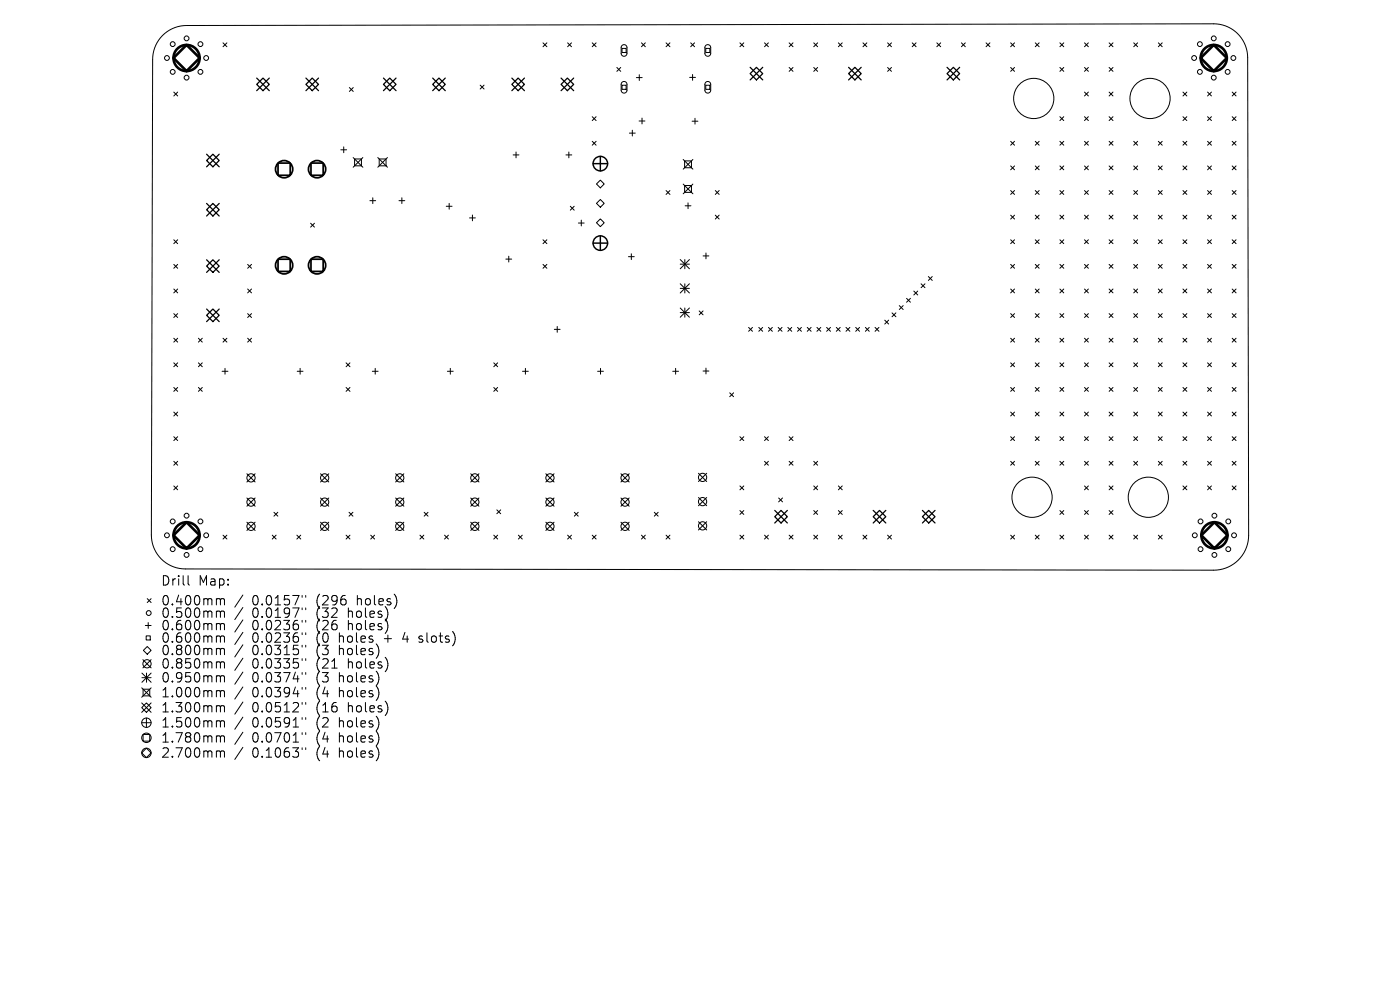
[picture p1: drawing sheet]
<svg xmlns="http://www.w3.org/2000/svg" width="297mm" height="210mm" viewBox="0 0 297 210" stroke-linecap="round" stroke-linejoin="round" font-family="sans-serif">
<defs><g id="words">
<g font-size="2.8">
<text x="34.1" y="124.5">Drill</text>
<text x="42.1" y="124.5">Map:</text>
<text x="34.1" y="128.7">0.400mm</text>
<text x="34.1" y="131.3">0.500mm</text>
<text x="53.5" y="128.7">0.0157&quot;</text>
<text x="53.5" y="131.3">0.0197&quot;</text>
<text x="67.2" y="128.7">(296</text>
<text x="67.2" y="131.3">(32</text>
<text x="74.1" y="131.3">holes)</text>
<text x="76" y="128.7">holes)</text>
<text x="34.1" y="134">0.600mm</text>
<text x="34.1" y="136.6">0.600mm</text>
<text x="53.5" y="134">0.0236&quot;</text>
<text x="53.5" y="136.6">0.0236&quot;</text>
<text x="67.2" y="134">(26</text>
<text x="67.2" y="136.6">(0</text>
<text x="72.2" y="136.6">holes</text>
<text x="74.1" y="134">holes)</text>
<text x="81.9" y="136.6">+</text>
<text x="86.1" y="136.6">4</text>
<text x="89.7" y="136.6">slots)</text>
<text x="34.1" y="139.3">0.800mm</text>
<text x="34.1" y="142.1">0.850mm</text>
<text x="53.5" y="139.3">0.0315&quot;</text>
<text x="53.5" y="142.1">0.0335&quot;</text>
<text x="67.2" y="139.3">(3</text>
<text x="67.2" y="142.1">(21</text>
<text x="72.2" y="139.3">holes)</text>
<text x="74.1" y="142.1">holes)</text>
<text x="34.1" y="145.1">0.950mm</text>
<text x="34.1" y="148.2">1.000mm</text>
<text x="53.5" y="145.1">0.0374&quot;</text>
<text x="53.5" y="148.2">0.0394&quot;</text>
<text x="67.2" y="145.1">(3</text>
<text x="67.2" y="148.2">(4</text>
<text x="72.2" y="145.1">holes)</text>
<text x="72.2" y="148.2">holes)</text>
<text x="34.1" y="151.4">1.300mm</text>
<text x="34.1" y="154.6">1.500mm</text>
<text x="53.5" y="151.4">0.0512&quot;</text>
<text x="53.5" y="154.6">0.0591&quot;</text>
<text x="67.2" y="151.4">(16</text>
<text x="67.2" y="154.6">(2</text>
<text x="72.2" y="154.6">holes)</text>
<text x="74.1" y="151.4">holes)</text>
<text x="34.1" y="157.8">1.780mm</text>
<text x="34.1" y="161">2.700mm</text>
<text x="53.5" y="157.8">0.0701&quot;</text>
<text x="53.5" y="161">0.1063&quot;</text>
<text x="67.2" y="157.8">(4</text>
<text x="67.2" y="161">(4</text>
<text x="72.2" y="157.8">holes)</text>
<text x="72.2" y="161">holes)</text>
</g>
</g></defs>
<g fill="none" stroke="#000" stroke-width=".21">
<path d="M34.5 7.5a7.2 7.2 0 0 1 5.1-2.1l217.9-.3a7.2 7.2 0 0 1 7.2 7.1l.2 101.4a7.4 7.4 0 0 1-7.4 7.4l-218.2-.3a7.2 7.2 0 0 1-7.2-7.2l.3-100.9a7.2 7.2 0 0 1 2.1-5.1zM36.9 19.5l.8 .9M37.7 19.5l-.8 .9M47.3 9.1l.8 .8M48.1 9.1l-.8 .8M74.1 18.6l.8 .8M74.9 18.6l-.8 .8M101.9 18.1l.8 .8M102.7 18.1l-.8 .8M115.2 9.1l.8 .8M116 9.1l-.8 .8M120.4 9.1l.8 .8"/>
<path d="M121.2 9.1l-.8 .8M125.6 9.1l.9 .8M126.5 9.1l-.9 .8M130.9 14.3l.8 .8M131.7 14.3l-.8 .8M132 10.3h.8v.8h-.8zM132 9.7l.6-.2 .4 .4v1.5l-.4 .5h-.5l-.3-.4v-1.5zM132 18.1h.8v.9h-.8zM132 17.5l.6-.2 .4 .4v1.5l-.4 .5h-.5l-.3-.4v-1.5zM135 16.5h1.2M135.6 15.8v1.3M136.1 9.1l.8 .8"/>
<path d="M136.9 9.1l-.8 .8M141.3 9.1l.8 .8M142.1 9.1l-.8 .8M146.3 16.4h1.2M146.5 9.1l.8 .8M146.9 15.8v1.2M147.3 9.1l-.8 .8M149.7 10.3h.9v.8h-.9zM149.7 9.7l.6-.2 .4 .4 .1 1.5-.5 .5h-.5l-.2-.4-.1-1.5zM149.7 18.1h.9v.9h-.9zM149.7 17.5l.6-.2 .4 .4 .1 1.5-.5 .5h-.5l-.2-.4-.1-1.5zM157 9.1l.8 .8"/>
<path d="M157.8 9.1l-.8 .8M162.2 9.1l.8 .8M163 9.1l-.8 .8M167.4 14.3l.8 .8M167.4 9.1l.8 .8M168.2 14.3l-.8 .8M168.2 9.1l-.8 .8M172.6 9.1l.9 .8M172.6 14.3l.9 .8M173.5 9.1l-.9 .8M173.5 14.3l-.9 .8M177.9 9.1l.8 .8"/>
<path d="M178.7 9.1l-.8 .8M183.1 9.1l.8 .8M183.9 9.1l-.8 .8M188.3 14.3l.8 .8M188.3 9.1l.8 .8M189.1 9.1l-.8 .8M189.1 14.3l-.8 .8M193.5 9.1l.8 .8M194.3 9.1l-.8 .8M198.7 9.1l.9 .8M199.6 9.1l-.9 .8M204 9.1l.8 .8"/>
<path d="M204.8 9.1l-.8 .8M209.2 9.1l.8 .8M210 9.1l-.8 .8M214.4 9.1l.8 .8M214.4 14.3l.8 .8M215.2 9.1l-.8 .8M215.2 14.3l-.8 .8M219.6 9.1l.9 .8M220.5 9.1l-.9 .8M224.9 14.3l.8 .8M224.9 9.1l.8 .8M225.7 14.3l-.8 .8"/>
<path d="M225.7 9.1l-.8 .8M230.1 14.3l.8 .8M230.1 9.1l.8 .8M230.1 19.5l.8 .9M230.9 9.1l-.8 .8M230.9 19.5l-.8 .9M230.9 14.3l-.8 .8M235.3 19.5l.8 .9M235.3 14.3l.8 .8M235.3 9.1l.8 .8M236.1 14.3l-.8 .8M236.1 19.5l-.8 .9"/>
<path d="M236.1 9.1l-.8 .8M240.5 9.1l.8 .8M241.3 9.1l-.8 .8M245.7 9.1l.9 .8M246.6 9.1l-.9 .8M251 19.5l.8 .9M251.8 19.5l-.8 .9M256.2 19.5l.8 .9M257 19.5l-.8 .9M261.4 19.5l.8 .9M262.2 19.5l-.8 .9M72.3 31.8h1.2"/>
<path d="M72.9 31.2v1.2M74.9 33.4l2.1 2.1M75.2 33.7h1.5v1.5h-1.5zM77 33.4l-2.1 2.1M80.1 33.4l2.1 2.1M80.4 33.7h1.5v1.5h-1.5zM82.2 33.4l-2.1 2.1M108.9 32.9h1.2M109.5 32.2v1.3M120.1 32.9h1.2M120.7 32.2v1.3M125.6 24.8l.9 .8"/>
<path d="M125.6 30l.9 .8M126.5 24.8l-.9 .8M126.5 30l-.9 .8M126.5 39l.9-.8 .8 .8-.8 .9zM133.5 28.2h1.3M134.1 27.6v1.3M135.6 25.7h1.2M136.2 25.1v1.2M144.9 39.1l2.1 2M144.9 33.8l2.1 2.1M145.2 34.1h1.5v1.5h-1.5zM145.2 39.4h1.5v1.4h-1.5z"/>
<path d="M146.8 25.7h1.3M147 33.8l-2.1 2.1M147 39.1l-2.1 2M147.4 25.1v1.2M214.4 30l.8 .8M214.4 35.2l.8 .8M215.2 35.2l-.8 .8M215.2 30l-.8 .8M219.6 35.2l.9 .8M219.6 30l.9 .8M220.5 30l-.9 .8M220.5 35.2l-.9 .8"/>
<path d="M224.9 24.8l.8 .8M224.9 35.2l.8 .8M224.9 30l.8 .8M225.7 24.8l-.8 .8M225.7 30l-.8 .8M225.7 35.2l-.8 .8M230.1 24.8l.8 .8M230.1 30l.8 .8M230.1 35.2l.8 .8M230.9 24.8l-.8 .8M230.9 35.2l-.8 .8M230.9 30l-.8 .8"/>
<path d="M235.3 35.2l.8 .8M235.3 24.8l.8 .8M235.3 30l.8 .8M236.1 30l-.8 .8M236.1 35.2l-.8 .8M236.1 24.8l-.8 .8M240.5 30l.8 .8M240.5 35.2l.8 .8M241.3 35.2l-.8 .8M241.3 30l-.8 .8M245.7 35.2l.9 .8M245.7 30l.9 .8"/>
<path d="M246.6 35.2l-.9 .8M246.6 30l-.9 .8M251 24.8l.8 .8M251 35.2l.8 .8M251 30l.8 .8M251.8 30l-.8 .8M251.8 35.2l-.8 .8M251.8 24.8l-.8 .8M256.2 24.8l.8 .8M256.2 35.2l.8 .8M256.2 30l.8 .8M257 24.8l-.8 .8"/>
<path d="M257 35.2l-.8 .8M257 30l-.8 .8M261.4 24.8l.8 .8M261.4 30l.8 .8M261.4 35.2l.8 .8M262.2 30l-.8 .8M262.2 35.2l-.8 .8M262.2 24.8l-.8 .8M36.9 50.9l.8 .8M36.9 56.1l.8 .8M37.7 50.9l-.8 .8M37.7 56.1l-.8 .8"/>
<path d="M52.5 56.1l.9 .8M53.4 56.1l-.9 .8M65.9 47.4l.8 .8M66.7 47.4l-.8 .8M78.5 42.6h1.2M79.1 42v1.2M84.6 42.6h1.3M85.3 42v1.2M94.7 43.8h1.2M95.3 43.1v1.3M99.6 46.2h1.2M100.2 45.6v1.2"/>
<path d="M107.3 55h1.2M107.9 54.3v1.3M115.2 50.9l.8 .8M115.2 56.1l.8 .8M116 50.9l-.8 .8M116 56.1l-.8 .8M121 43.8l.8 .8M121.8 43.8l-.8 .8M122.7 47.3h1.2M123.3 46.7v1.2M126.5 43.1l.9-.8 .8 .8-.8 .9zM127.4 46.4l.8 .9-.8 .8-.9-.8z"/>
<path d="M133.3 54.4h1.2M133.9 53.8v1.3M141.3 40.4l.8 .8M142.1 40.4l-.8 .8M144.3 55.1l2 1.9M144.3 56h2M145.3 55.1v1.9M145.3 43.7h1.3M146 43v1.3M146.3 55.1l-2 1.9M149.2 54.3h1.2M149.8 53.7v1.2"/>
<path d="M151.7 40.4l.9 .8M151.7 45.6l.9 .9M152.6 40.4l-.9 .8M152.6 45.6l-.9 .9M196.9 58.7l.9 .8M197.8 58.7l-.9 .8M214.4 40.4l.8 .8M214.4 45.6l.8 .9M214.4 50.9l.8 .8M214.4 56.1l.8 .8M215.2 40.4l-.8 .8M215.2 50.9l-.8 .8"/>
<path d="M215.2 56.1l-.8 .8M215.2 45.6l-.8 .9M219.6 45.6l.9 .9M219.6 50.9l.9 .8M219.6 56.1l.9 .8M219.6 40.4l.9 .8M220.5 45.6l-.9 .9M220.5 56.1l-.9 .8M220.5 50.9l-.9 .8M220.5 40.4l-.9 .8M224.9 40.4l.8 .8M224.9 50.9l.8 .8"/>
<path d="M224.9 56.1l.8 .8M224.9 45.6l.8 .9M225.7 40.4l-.8 .8M225.7 50.9l-.8 .8M225.7 56.1l-.8 .8M225.7 45.6l-.8 .9M230.1 45.6l.8 .9M230.1 50.9l.8 .8M230.1 40.4l.8 .8M230.1 56.1l.8 .8M230.9 45.6l-.8 .9M230.9 50.9l-.8 .8"/>
<path d="M230.9 40.4l-.8 .8M230.9 56.1l-.8 .8M235.3 50.9l.8 .8M235.3 56.1l.8 .8M235.3 40.4l.8 .8M235.3 45.6l.8 .9M236.1 40.4l-.8 .8M236.1 45.6l-.8 .9M236.1 56.1l-.8 .8M236.1 50.9l-.8 .8M240.5 40.4l.8 .8M240.5 45.6l.8 .9"/>
<path d="M240.5 50.9l.8 .8M240.5 56.1l.8 .8M241.3 40.4l-.8 .8M241.3 50.9l-.8 .8M241.3 56.1l-.8 .8M241.3 45.6l-.8 .9M245.7 50.9l.9 .8M245.7 56.1l.9 .8M245.7 40.4l.9 .8M245.7 45.6l.9 .9M246.6 45.6l-.9 .9M246.6 50.9l-.9 .8"/>
<path d="M246.6 40.4l-.9 .8M246.6 56.1l-.9 .8M251 40.4l.8 .8M251 45.6l.8 .9M251 50.9l.8 .8M251 56.1l.8 .8M251.8 40.4l-.8 .8M251.8 45.6l-.8 .9M251.8 56.1l-.8 .8M251.8 50.9l-.8 .8M256.2 50.9l.8 .8M256.2 40.4l.8 .8"/>
<path d="M256.2 56.1l.8 .8M256.2 45.6l.8 .9M257 40.4l-.8 .8M257 50.9l-.8 .8M257 56.1l-.8 .8M257 45.6l-.8 .9M261.4 45.6l.8 .9M261.4 40.4l.8 .8M261.4 50.9l.8 .8M261.4 56.1l.8 .8M262.2 45.6l-.8 .9M262.2 50.9l-.8 .8"/>
<path d="M262.2 56.1l-.8 .8M262.2 40.4l-.8 .8M36.9 61.3l.8 .8M36.9 66.5l.8 .9M36.9 71.8l.8 .8M36.9 77l.8 .8M37.7 61.3l-.8 .8M37.7 66.5l-.8 .9M37.7 71.8l-.8 .8M37.7 77l-.8 .8M42.1 77l.8 .8M42.1 71.8l.8 .8"/>
<path d="M42.9 71.8l-.8 .8M42.9 77l-.8 .8M47.1 78.8h1.3M47.3 71.8l.8 .8M47.7 78.1v1.3M48.1 71.8l-.8 .8M52.5 61.3l.9 .8M52.5 66.5l.9 .9M52.5 71.8l.9 .8M53.4 61.3l-.9 .8M53.4 66.5l-.9 .9M53.4 71.8l-.9 .8"/>
<path d="M63.1 78.8h1.2M63.7 78.1v1.3M73.4 77l.8 .8M74.2 77l-.8 .8M79 78.8h1.2M79.6 78.1v1.3M94.9 78.8h1.2M95.5 78.1v1.3M104.8 77l.8 .8M105.6 77l-.8 .8M110.8 78.8h1.3M111.5 78.1v1.3"/>
<path d="M117.6 69.9h1.2M118.2 69.3v1.2M126.8 78.8h1.2M127.4 78.1v1.3M142.7 78.8h1.2M143.3 78.1v1.3M144.3 60.2l2 2M144.3 61.2h2M144.3 65.3l2 2M144.3 66.3h2M145.3 60.2v2M145.3 65.3v2"/>
<path d="M146.3 60.2l-2 2M146.3 65.3l-2 2M148.3 66l.9 .8M149.2 66l-.9 .8M149.2 78.7h1.2M149.8 78.1v1.2M158.8 69.5l.8 .8M159.6 69.5l-.8 .8M161 69.5l.8 .8M161.8 69.5l-.8 .8M163 69.5l.8 .8M163.8 69.5l-.8 .8"/>
<path d="M165.1 69.5l.8 .8M165.9 69.5l-.8 .8M167.1 69.5l.9 .8M168 69.5l-.9 .8M169.2 69.5l.8 .8M170 69.5l-.8 .8M171.3 69.5l.8 .8M172.1 69.5l-.8 .8M173.3 69.5l.8 .8M174.1 69.5l-.8 .8M175.4 69.5l.8 .8M176.2 69.5l-.8 .8"/>
<path d="M177.4 69.5l.8 .8M178.2 69.5l-.8 .8M179.5 69.5l.8 .8M180.3 69.5l-.8 .8M181.5 69.5l.9 .8M182.4 69.5l-.9 .8M183.6 69.5l.8 .8M184.4 69.5l-.8 .8M185.6 69.5l.9 .8M186.5 69.5l-.9 .8M187.7 67.9l.8 .8M188.5 67.9l-.8 .8"/>
<path d="M189.2 66.4l.9 .8M190.1 66.4l-.9 .8M190.8 64.8l.8 .9M191.6 64.8l-.8 .9M192.3 63.3l.8 .8M193.1 63.3l-.8 .8M193.9 61.7l.8 .9M194.7 61.7l-.8 .9M195.4 60.2l.8 .8M196.2 60.2l-.8 .8M214.4 61.3l.8 .8M214.4 66.5l.8 .9"/>
<path d="M214.4 71.8l.8 .8M214.4 77l.8 .8M215.2 61.3l-.8 .8M215.2 66.5l-.8 .9M215.2 77l-.8 .8M215.2 71.8l-.8 .8M219.6 61.3l.9 .8M219.6 66.5l.9 .9M219.6 71.8l.9 .8M219.6 77l.9 .8M220.5 61.3l-.9 .8M220.5 71.8l-.9 .8"/>
<path d="M220.5 77l-.9 .8M220.5 66.5l-.9 .9M224.9 61.3l.8 .8M224.9 71.8l.8 .8M224.9 77l.8 .8M224.9 66.5l.8 .9M225.7 66.5l-.8 .9M225.7 71.8l-.8 .8M225.7 77l-.8 .8M225.7 61.3l-.8 .8M230.1 61.3l.8 .8M230.1 66.5l.8 .9"/>
<path d="M230.1 71.8l.8 .8M230.1 77l.8 .8M230.9 61.3l-.8 .8M230.9 66.5l-.8 .9M230.9 71.8l-.8 .8M230.9 77l-.8 .8M235.3 71.8l.8 .8M235.3 77l.8 .8M235.3 61.3l.8 .8M235.3 66.5l.8 .9M236.1 61.3l-.8 .8M236.1 66.5l-.8 .9"/>
<path d="M236.1 71.8l-.8 .8M236.1 77l-.8 .8M240.5 77l.8 .8M240.5 61.3l.8 .8M240.5 66.5l.8 .9M240.5 71.8l.8 .8M241.3 61.3l-.8 .8M241.3 66.5l-.8 .9M241.3 71.8l-.8 .8M241.3 77l-.8 .8M245.7 71.8l.9 .8M245.7 77l.9 .8"/>
<path d="M245.7 61.3l.9 .8M245.7 66.5l.9 .9M246.6 61.3l-.9 .8M246.6 66.5l-.9 .9M246.6 71.8l-.9 .8M246.6 77l-.9 .8M251 61.3l.8 .8M251 77l.8 .8M251 66.5l.8 .9M251 71.8l.8 .8M251.8 61.3l-.8 .8M251.8 66.5l-.8 .9"/>
<path d="M251.8 71.8l-.8 .8M251.8 77l-.8 .8M256.2 71.8l.8 .8M256.2 77l.8 .8M256.2 61.3l.8 .8M256.2 66.5l.8 .9M257 61.3l-.8 .8M257 77l-.8 .8M257 66.5l-.8 .9M257 71.8l-.8 .8M261.4 77l.8 .8M261.4 61.3l.8 .8"/>
<path d="M261.4 66.5l.8 .9M261.4 71.8l.8 .8M262.2 71.8l-.8 .8M262.2 61.3l-.8 .8M262.2 77l-.8 .8M262.2 66.5l-.8 .9M36.9 82.2l.8 .8M36.9 87.4l.8 .8M36.9 92.6l.8 .9M36.9 97.9l.8 .8M37.7 82.2l-.8 .8M37.7 87.4l-.8 .8"/>
<path d="M37.7 92.6l-.8 .9M37.7 97.9l-.8 .8M42.1 82.2l.8 .8M42.9 82.2l-.8 .8M73.4 82.2l.8 .8M74.2 82.2l-.8 .8M104.8 82.2l.8 .8M105.6 82.2l-.8 .8M154.8 83.3l.8 .9M155.6 83.3l-.8 .9M157 92.6l.8 .9M157.8 92.6l-.8 .9"/>
<path d="M162.2 97.9l.8 .8M162.2 92.6l.8 .9M163 92.6l-.8 .9M163 97.9l-.8 .8M167.4 92.6l.8 .9M167.4 97.9l.8 .8M168.2 92.6l-.8 .9M168.2 97.9l-.8 .8M172.6 97.9l.9 .8M173.5 97.9l-.9 .8M214.4 82.2l.8 .8M214.4 87.4l.8 .8"/>
<path d="M214.4 92.6l.8 .9M214.4 97.9l.8 .8M215.2 82.2l-.8 .8M215.2 87.4l-.8 .8M215.2 92.6l-.8 .9M215.2 97.9l-.8 .8M219.6 87.4l.9 .8M219.6 82.2l.9 .8M219.6 92.6l.9 .9M219.6 97.9l.9 .8M220.5 82.2l-.9 .8M220.5 87.4l-.9 .8"/>
<path d="M220.5 92.6l-.9 .9M220.5 97.9l-.9 .8M224.9 92.6l.8 .9M224.9 87.4l.8 .8M224.9 97.9l.8 .8M224.9 82.2l.8 .8M225.7 82.2l-.8 .8M225.7 87.4l-.8 .8M225.7 92.6l-.8 .9M225.7 97.9l-.8 .8M230.1 97.9l.8 .8M230.1 82.2l.8 .8"/>
<path d="M230.1 87.4l.8 .8M230.1 92.6l.8 .9M230.9 82.2l-.8 .8M230.9 97.9l-.8 .8M230.9 87.4l-.8 .8M230.9 92.6l-.8 .9M235.3 87.4l.8 .8M235.3 92.6l.8 .9M235.3 82.2l.8 .8M235.3 97.9l.8 .8M236.1 92.6l-.8 .9M236.1 82.2l-.8 .8"/>
<path d="M236.1 97.9l-.8 .8M236.1 87.4l-.8 .8M240.5 97.9l.8 .8M240.5 82.2l.8 .8M240.5 87.4l.8 .8M240.5 92.6l.8 .9M241.3 92.6l-.8 .9M241.3 82.2l-.8 .8M241.3 97.9l-.8 .8M241.3 87.4l-.8 .8M245.7 87.4l.9 .8M245.7 92.6l.9 .9"/>
<path d="M245.7 97.9l.9 .8M245.7 82.2l.9 .8M246.6 87.4l-.9 .8M246.6 92.6l-.9 .9M246.6 97.9l-.9 .8M246.6 82.2l-.9 .8M251 97.9l.8 .8M251 82.2l.8 .8M251 87.4l.8 .8M251 92.6l.8 .9M251.8 82.2l-.8 .8M251.8 87.4l-.8 .8"/>
<path d="M251.8 92.6l-.8 .9M251.8 97.9l-.8 .8M256.2 87.4l.8 .8M256.2 92.6l.8 .9M256.2 97.9l.8 .8M256.2 82.2l.8 .8M257 82.2l-.8 .8M257 87.4l-.8 .8M257 92.6l-.8 .9M257 97.9l-.8 .8M261.4 82.2l.8 .8M261.4 97.9l.8 .8"/>
<path d="M261.4 87.4l.8 .8M261.4 92.6l.8 .9M262.2 82.2l-.8 .8M262.2 87.4l-.8 .8M262.2 92.6l-.8 .9M262.2 97.9l-.8 .8M36.9 103.1l.8 .8M37.7 103.1l-.8 .8M47.3 113.5l.8 .8M48.1 113.5l-.8 .8M52.4 100.5l1.7 1.7M52.4 105.6l1.7 1.8"/>
<path d="M52.4 110.8l1.7 1.7M54.1 100.5l-1.7 1.7M54.1 105.6l-1.7 1.8M54.1 110.8l-1.7 1.7M57.8 113.5l.8 .8M58.1 108.7l.8 .8M58.6 113.5l-.8 .8M58.9 108.7l-.8 .8M63 113.5l.8 .8M63.8 113.5l-.8 .8M68 100.5l1.7 1.7M68 105.6l1.7 1.8"/>
<path d="M68 110.8l1.7 1.7M69.7 100.5l-1.7 1.7M69.7 105.6l-1.7 1.8M69.7 110.8l-1.7 1.7M73.4 113.5l.8 .8M74 108.7l.9 .8M74.2 113.5l-.8 .8M74.9 108.7l-.9 .8M78.6 113.5l.9 .8M79.5 113.5l-.9 .8M83.9 100.5l1.8 1.7M83.9 105.6l1.8 1.8"/>
<path d="M83.9 110.8l1.8 1.7M85.7 100.5l-1.8 1.7M85.7 105.6l-1.8 1.8M85.7 110.8l-1.8 1.7M89.1 113.5l.8 .8M89.9 113.5l-.8 .8M90 108.7l.8 .8M90.8 108.7l-.8 .8M94.3 113.5l.8 .8M95.1 113.5l-.8 .8M99.9 100.5l1.7 1.7M99.9 105.6l1.7 1.8"/>
<path d="M99.9 110.8l1.7 1.7M101.6 100.5l-1.7 1.7M101.6 105.6l-1.7 1.8M101.6 110.8l-1.7 1.7M104.8 113.5l.8 .8M105.4 108.2l.8 .8M105.6 113.5l-.8 .8M106.2 108.2l-.8 .8M110 113.5l.8 .8M110.8 113.5l-.8 .8M115.8 100.5l1.7 1.7M115.8 105.6l1.7 1.8"/>
<path d="M115.8 110.8l1.7 1.7M117.5 100.5l-1.7 1.7M117.5 105.6l-1.7 1.8M117.5 110.8l-1.7 1.7M120.4 113.5l.8 .8M121.2 113.5l-.8 .8M121.8 108.7l.9 .8M122.7 108.7l-.9 .8M125.6 113.5l.9 .8M126.5 113.5l-.9 .8M131.7 100.5l1.8 1.7M131.7 105.6l1.8 1.8"/>
<path d="M131.7 110.8l1.8 1.7M133.5 100.5l-1.8 1.7M133.5 105.6l-1.8 1.8M133.5 110.8l-1.8 1.7M136.1 113.5l.8 .8M136.9 113.5l-.8 .8M138.8 108.7l.8 .8M139.6 108.7l-.8 .8M141.3 113.5l.8 .8M142.1 113.5l-.8 .8M148.2 100.4l1.7 1.7M148.2 105.5l1.7 1.8"/>
<path d="M148.2 110.7l1.7 1.7M149.9 100.4l-1.7 1.7M149.9 105.5l-1.7 1.8M149.9 110.7l-1.7 1.7M157 103.1l.8 .8M157 108.3l.8 .8M157 113.5l.8 .8M157.8 103.1l-.8 .8M157.8 108.3l-.8 .8M157.8 113.5l-.8 .8M162.2 113.5l.8 .8M163 113.5l-.8 .8"/>
<path d="M165.2 105.6l.8 .9M166 105.6l-.8 .9M167.4 113.5l.8 .8M168.2 113.5l-.8 .8M172.6 103.1l.9 .8M172.6 108.3l.9 .8M172.6 113.5l.9 .8M173.5 103.1l-.9 .8M173.5 108.3l-.9 .8M173.5 113.5l-.9 .8M177.9 103.1l.8 .8M177.9 108.3l.8 .8"/>
<path d="M177.9 113.5l.8 .8M178.7 103.1l-.8 .8M178.7 108.3l-.8 .8M178.7 113.5l-.8 .8M183.1 113.5l.8 .8M183.9 113.5l-.8 .8M188.3 113.5l.8 .8M189.1 113.5l-.8 .8M214.4 113.5l.8 .8M215.2 113.5l-.8 .8M219.6 113.5l.9 .8M220.5 113.5l-.9 .8"/>
<path d="M224.9 108.3l.8 .8M224.9 113.5l.8 .8M225.7 108.3l-.8 .8M225.7 113.5l-.8 .8M230.1 103.1l.8 .8M230.1 108.3l.8 .8M230.1 113.5l.8 .8M230.9 103.1l-.8 .8M230.9 108.3l-.8 .8M230.9 113.5l-.8 .8M235.3 108.3l.8 .8M235.3 113.5l.8 .8"/>
<path d="M235.3 103.1l.8 .8M236.1 103.1l-.8 .8M236.1 108.3l-.8 .8M236.1 113.5l-.8 .8M240.5 113.5l.8 .8M241.3 113.5l-.8 .8M245.7 113.5l.9 .8M246.6 113.5l-.9 .8M251 103.1l.8 .8M251.8 103.1l-.8 .8M256.2 103.1l.8 .8M257 103.1l-.8 .8"/>
<path d="M261.4 103.1l.8 .8M262.2 103.1l-.8 .8M30.3 139.9l1.8 1.8M30.8 132.7h1.3M31 134.9h.9v.9h-.9zM31.2 137.1l.9 .9-.9 .8-.8-.8zM31.2 127l.9 .8M31.4 132.1v1.2M32.1 127l-.9 .8M32.1 139.9l-1.8 1.8M39.9 122.1v1.7l.3 .3M46.2 127l.5 .1 .1 .2"/>
<path d="M46.2 129.6l.5 .1 .1 .2M46.2 132.3h.3l.3 .3M46.2 134.9l.5 .1 .1 .2M46.2 137.5l.5 .1 .1 .2M46.8 127.3l.2-.3 .5 .1 .1 1.2M46.8 127.3v1M46.8 129.9v1.1M46.8 132.6v1M46.8 135.2v1M46.8 137.8v1.1M46.8 129.9l.2-.3 .5 .1 .1 1.3M46.8 132.6l.2-.3 .5 .1 .1 1.2"/>
<path d="M46.8 135.2l.2-.3 .5 .1 .1 1.2M46.8 137.8l.2-.3 .5 .1 .1 1.3M51.5 126.2l-1.7 2.6M51.5 128.9l-1.7 2.5M51.5 131.5l-1.7 2.6M51.5 134.1l-1.7 2.6M51.5 136.8l-1.7 2.6M51.5 139.6l-1.7 2.6M64.1 126.3v.4M64.1 129v.3M64.1 131.6v.4M64.1 134.2v.4"/>
<path d="M64.1 136.9v.4M64.1 139.7v.4M64.9 126.3v.4M64.9 129v.3M64.9 131.6v.4M64.9 134.2v.4M64.9 136.9v.4M64.9 139.7v.4M88.9 136.1l.1 .1M89 135v.5M30.1 150.1l1-1 1 1-1 1zM30.1 159.7l1-1 1 1-1 1z"/>
<path d="M30.1 145.9l2 2M30.1 149.1l2 2M30.1 153.3h2M30.1 142.8l2 1.9M30.1 143.8h2M30.4 146.2h1.4v1.4h-1.4zM30.4 155.8h1.4v1.4h-1.4zM31.1 152.3v2M31.1 142.8v1.9M32.1 142.8l-2 1.9M32.1 145.9l-2 2M32.1 149.1l-2 2"/>
<path d="M46.2 140.4l.5 .1 .1 .2M46.2 143.3l.5 .1 .1 .2M46.2 146.5l.5 .1 .1 .2M46.2 149.7l.5 .1 .1 .2M46.2 152.9l.5 .1 .1 .2M46.2 156.1l.5 .1 .1 .2M46.2 159.3l.5 .1 .1 .2M46.8 140.7v1M46.8 143.6v1.1M46.8 146.8v1M46.8 150v1M46.8 153.2v1"/>
<path d="M46.8 156.4v1M46.8 159.6v1M46.8 140.7l.2-.3 .5 .1 .1 1.2M46.8 143.6l.2-.3 .5 .1 .1 1.3M46.8 146.8l.2-.3 .5 .1 .1 1.2M46.8 150l.2-.3 .5 .1 .1 1.2M46.8 153.2l.2-.3 .5 .1 .1 1.2M46.8 156.4l.2-.3 .5 .1 .1 1.2M46.8 159.6l.2-.3 .5 .1 .1 1.2M51.5 142.6l-1.7 2.5M51.5 145.7l-1.7 2.6M51.5 148.9l-1.7 2.6"/>
<path d="M51.5 152.1l-1.7 2.6M51.5 155.3l-1.7 2.6M51.5 158.5l-1.7 2.6M64.1 142.7v.4M64.1 145.8v.4M64.1 149v.4M64.1 152.2v.4M64.1 155.4v.4M64.1 158.6v.4M64.9 142.7v.4M64.9 145.8v.4M64.9 149v.4"/>
<path d="M64.9 152.2v.4M64.9 155.4v.4M64.9 158.6v.4"/>
<circle cx="35.4" cy="12.3" r=".51"/>
<circle cx="36.6" cy="15.2" r=".51"/>
<circle cx="36.6" cy="9.4" r=".51"/>
<circle cx="39.6" cy="16.5" r=".51"/>
<circle cx="39.6" cy="8.1" r=".51"/>
<circle cx="42.5" cy="15.2" r=".51"/>
<circle cx="42.5" cy="9.4" r=".51"/>
<circle cx="43.7" cy="12.3" r=".51"/>
<circle cx="253.3" cy="12.3" r=".51"/>
<circle cx="254.5" cy="15.2" r=".51"/>
<circle cx="254.5" cy="9.4" r=".51"/>
<circle cx="257.5" cy="8.1" r=".51"/>
<circle cx="257.5" cy="16.5" r=".51"/>
<circle cx="260.4" cy="15.2" r=".51"/>
<circle cx="260.4" cy="9.4" r=".51"/>
<circle cx="261.7" cy="12.3" r=".51"/>
<circle cx="219.3" cy="20.9" r="4.3"/>
<circle cx="244" cy="20.9" r="4.3"/>
<circle cx="35.4" cy="113.6" r=".51"/>
<circle cx="36.6" cy="116.5" r=".51"/>
<circle cx="36.6" cy="110.6" r=".51"/>
<circle cx="39.6" cy="109.4" r=".51"/>
<circle cx="39.6" cy="117.7" r=".51"/>
<circle cx="42.5" cy="116.5" r=".51"/>
<circle cx="42.5" cy="110.6" r=".51"/>
<circle cx="43.7" cy="113.6" r=".51"/>
<circle cx="53.2" cy="101.4" r=".87"/>
<circle cx="53.2" cy="111.7" r=".87"/>
<circle cx="53.2" cy="106.5" r=".87"/>
<circle cx="68.9" cy="101.4" r=".87"/>
<circle cx="68.9" cy="106.5" r=".87"/>
<circle cx="68.9" cy="111.7" r=".87"/>
<circle cx="84.8" cy="101.4" r=".87"/>
<circle cx="84.8" cy="111.7" r=".87"/>
<circle cx="84.8" cy="106.5" r=".87"/>
<circle cx="100.7" cy="101.4" r=".87"/>
<circle cx="100.7" cy="111.7" r=".87"/>
<circle cx="100.7" cy="106.5" r=".87"/>
<circle cx="116.7" cy="101.4" r=".87"/>
<circle cx="116.7" cy="111.7" r=".87"/>
<circle cx="116.7" cy="106.5" r=".87"/>
<circle cx="132.6" cy="101.4" r=".87"/>
<circle cx="132.6" cy="106.5" r=".87"/>
<circle cx="132.6" cy="111.7" r=".87"/>
<circle cx="149" cy="101.3" r=".87"/>
<circle cx="149" cy="111.5" r=".87"/>
<circle cx="149" cy="106.4" r=".87"/>
<circle cx="218.9" cy="105.5" r="4.3"/>
<circle cx="243.6" cy="105.5" r="4.3"/>
<circle cx="253.5" cy="113.6" r=".51"/>
<circle cx="254.7" cy="116.5" r=".51"/>
<circle cx="254.7" cy="110.6" r=".51"/>
<circle cx="257.6" cy="109.4" r=".51"/>
<circle cx="257.6" cy="117.7" r=".51"/>
<circle cx="260.6" cy="110.6" r=".51"/>
<circle cx="260.6" cy="116.5" r=".51"/>
<circle cx="261.8" cy="113.6" r=".51"/>
<circle cx="31.5" cy="130" r=".51"/>
<circle cx="31.1" cy="153.3" r="1"/>
<circle cx="31.1" cy="159.7" r="1"/>
<circle cx="31.1" cy="156.5" r="1"/>
<circle cx="31.2" cy="140.8" r=".87"/>
</g>
<g fill="none" stroke="#000" stroke-width=".27">
<path d="M54.5 16.6l2.6 2.6M55.8 16.6l1.3 1.3-1.3 1.3-1.3-1.3zM57.1 16.6l-2.6 2.6M64.9 16.6l2.7 2.6M66.2 16.6l1.4 1.3-1.4 1.3-1.3-1.3zM67.6 16.6l-2.7 2.6M81.3 16.6l2.7 2.6M82.7 16.6l1.3 1.3-1.3 1.3-1.4-1.3zM84 16.6l-2.7 2.6M91.8 16.6l2.7 2.6M93.1 16.6l1.4 1.3-1.4 1.3-1.3-1.3zM94.5 16.6l-2.7 2.6"/>
<path d="M108.6 16.6l2.7 2.6M109.9 16.6l1.4 1.3-1.4 1.3-1.3-1.3zM111.3 16.6l-2.7 2.6M119 16.6l2.7 2.6M120.4 16.6l1.3 1.3-1.3 1.3-1.4-1.3zM121.7 16.6l-2.7 2.6M159.1 15.6l1.4-1.3 1.3 1.3-1.3 1.4zM159.1 14.3l2.7 2.7M161.8 14.3l-2.7 2.7M180 15.6l1.4-1.3 1.3 1.3-1.3 1.4zM180 14.3l2.7 2.7M182.7 14.3l-2.7 2.7"/>
<path d="M200.9 15.6l1.3-1.3 1.4 1.3-1.4 1.4zM200.9 14.3l2.7 2.7M203.6 14.3l-2.7 2.7M43.8 34l1.4-1.3 1.3 1.3-1.3 1.4zM43.8 32.7l2.7 2.7M46.5 32.7l-2.7 2.7M43.8 44.5l1.4-1.3 1.3 1.3-1.3 1.3zM43.8 56.4l1.4-1.3 1.3 1.3-1.3 1.4zM43.8 43.2l2.7 2.6M43.8 55.1l2.7 2.7M46.5 43.2l-2.7 2.6M46.5 55.1l-2.7 2.7"/>
<path d="M43.8 66.9l1.4-1.3 1.3 1.3-1.3 1.3zM43.8 65.6l2.7 2.6M46.5 65.6l-2.7 2.6M164.4 108.3l2.6 2.6M165.7 108.3l1.3 1.3-1.3 1.3-1.3-1.3zM167 108.3l-2.6 2.6M185.2 109.6l1.4-1.3 1.3 1.3-1.3 1.3zM185.2 108.3l2.7 2.6M187.9 108.3l-2.7 2.6M195.7 109.6l1.3-1.3 1.4 1.3-1.4 1.3zM195.7 108.3l2.7 2.6M198.4 108.3l-2.7 2.6"/>
</g>
<g fill="none" stroke="#000" stroke-width=".31">
<path d="M125.8 34.7h3.1M127.4 33.2v3.1M125.8 51.6h3.1M127.4 50v3.1"/>
<circle cx="127.4" cy="34.7" r="1.54"/>
<circle cx="127.4" cy="51.6" r="1.54"/>
</g>
<g fill="none" stroke="#000" stroke-width=".37">
<path d="M59 34.6h2.6v2.6h-2.6zM66 34.6h2.6v2.6h-2.6zM59 55h2.6v2.6h-2.6zM66 55h2.6v2.6h-2.6z"/>
<circle cx="60.3" cy="35.9" r="1.83"/>
<circle cx="67.3" cy="35.9" r="1.83"/>
<circle cx="60.3" cy="56.3" r="1.83"/>
<circle cx="67.3" cy="56.3" r="1.83"/>
</g>
<g fill="none" stroke="#000" stroke-width=".56">
<path d="M39.6 9.5l2.8 2.8-2.8 2.8-2.8-2.8zM254.7 12.3l2.8-2.8 2.8 2.8-2.8 2.8zM39.6 110.8l2.8 2.8-2.8 2.7-2.8-2.7zM257.6 110.8l2.8 2.8-2.8 2.7-2.7-2.7z"/>
<circle cx="39.6" cy="12.3" r="2.78"/>
<circle cx="257.5" cy="12.3" r="2.78"/>
<circle cx="39.6" cy="113.6" r="2.78"/>
<circle cx="257.6" cy="113.6" r="2.77"/>
</g>
<use href="#words"/>
</svg>
